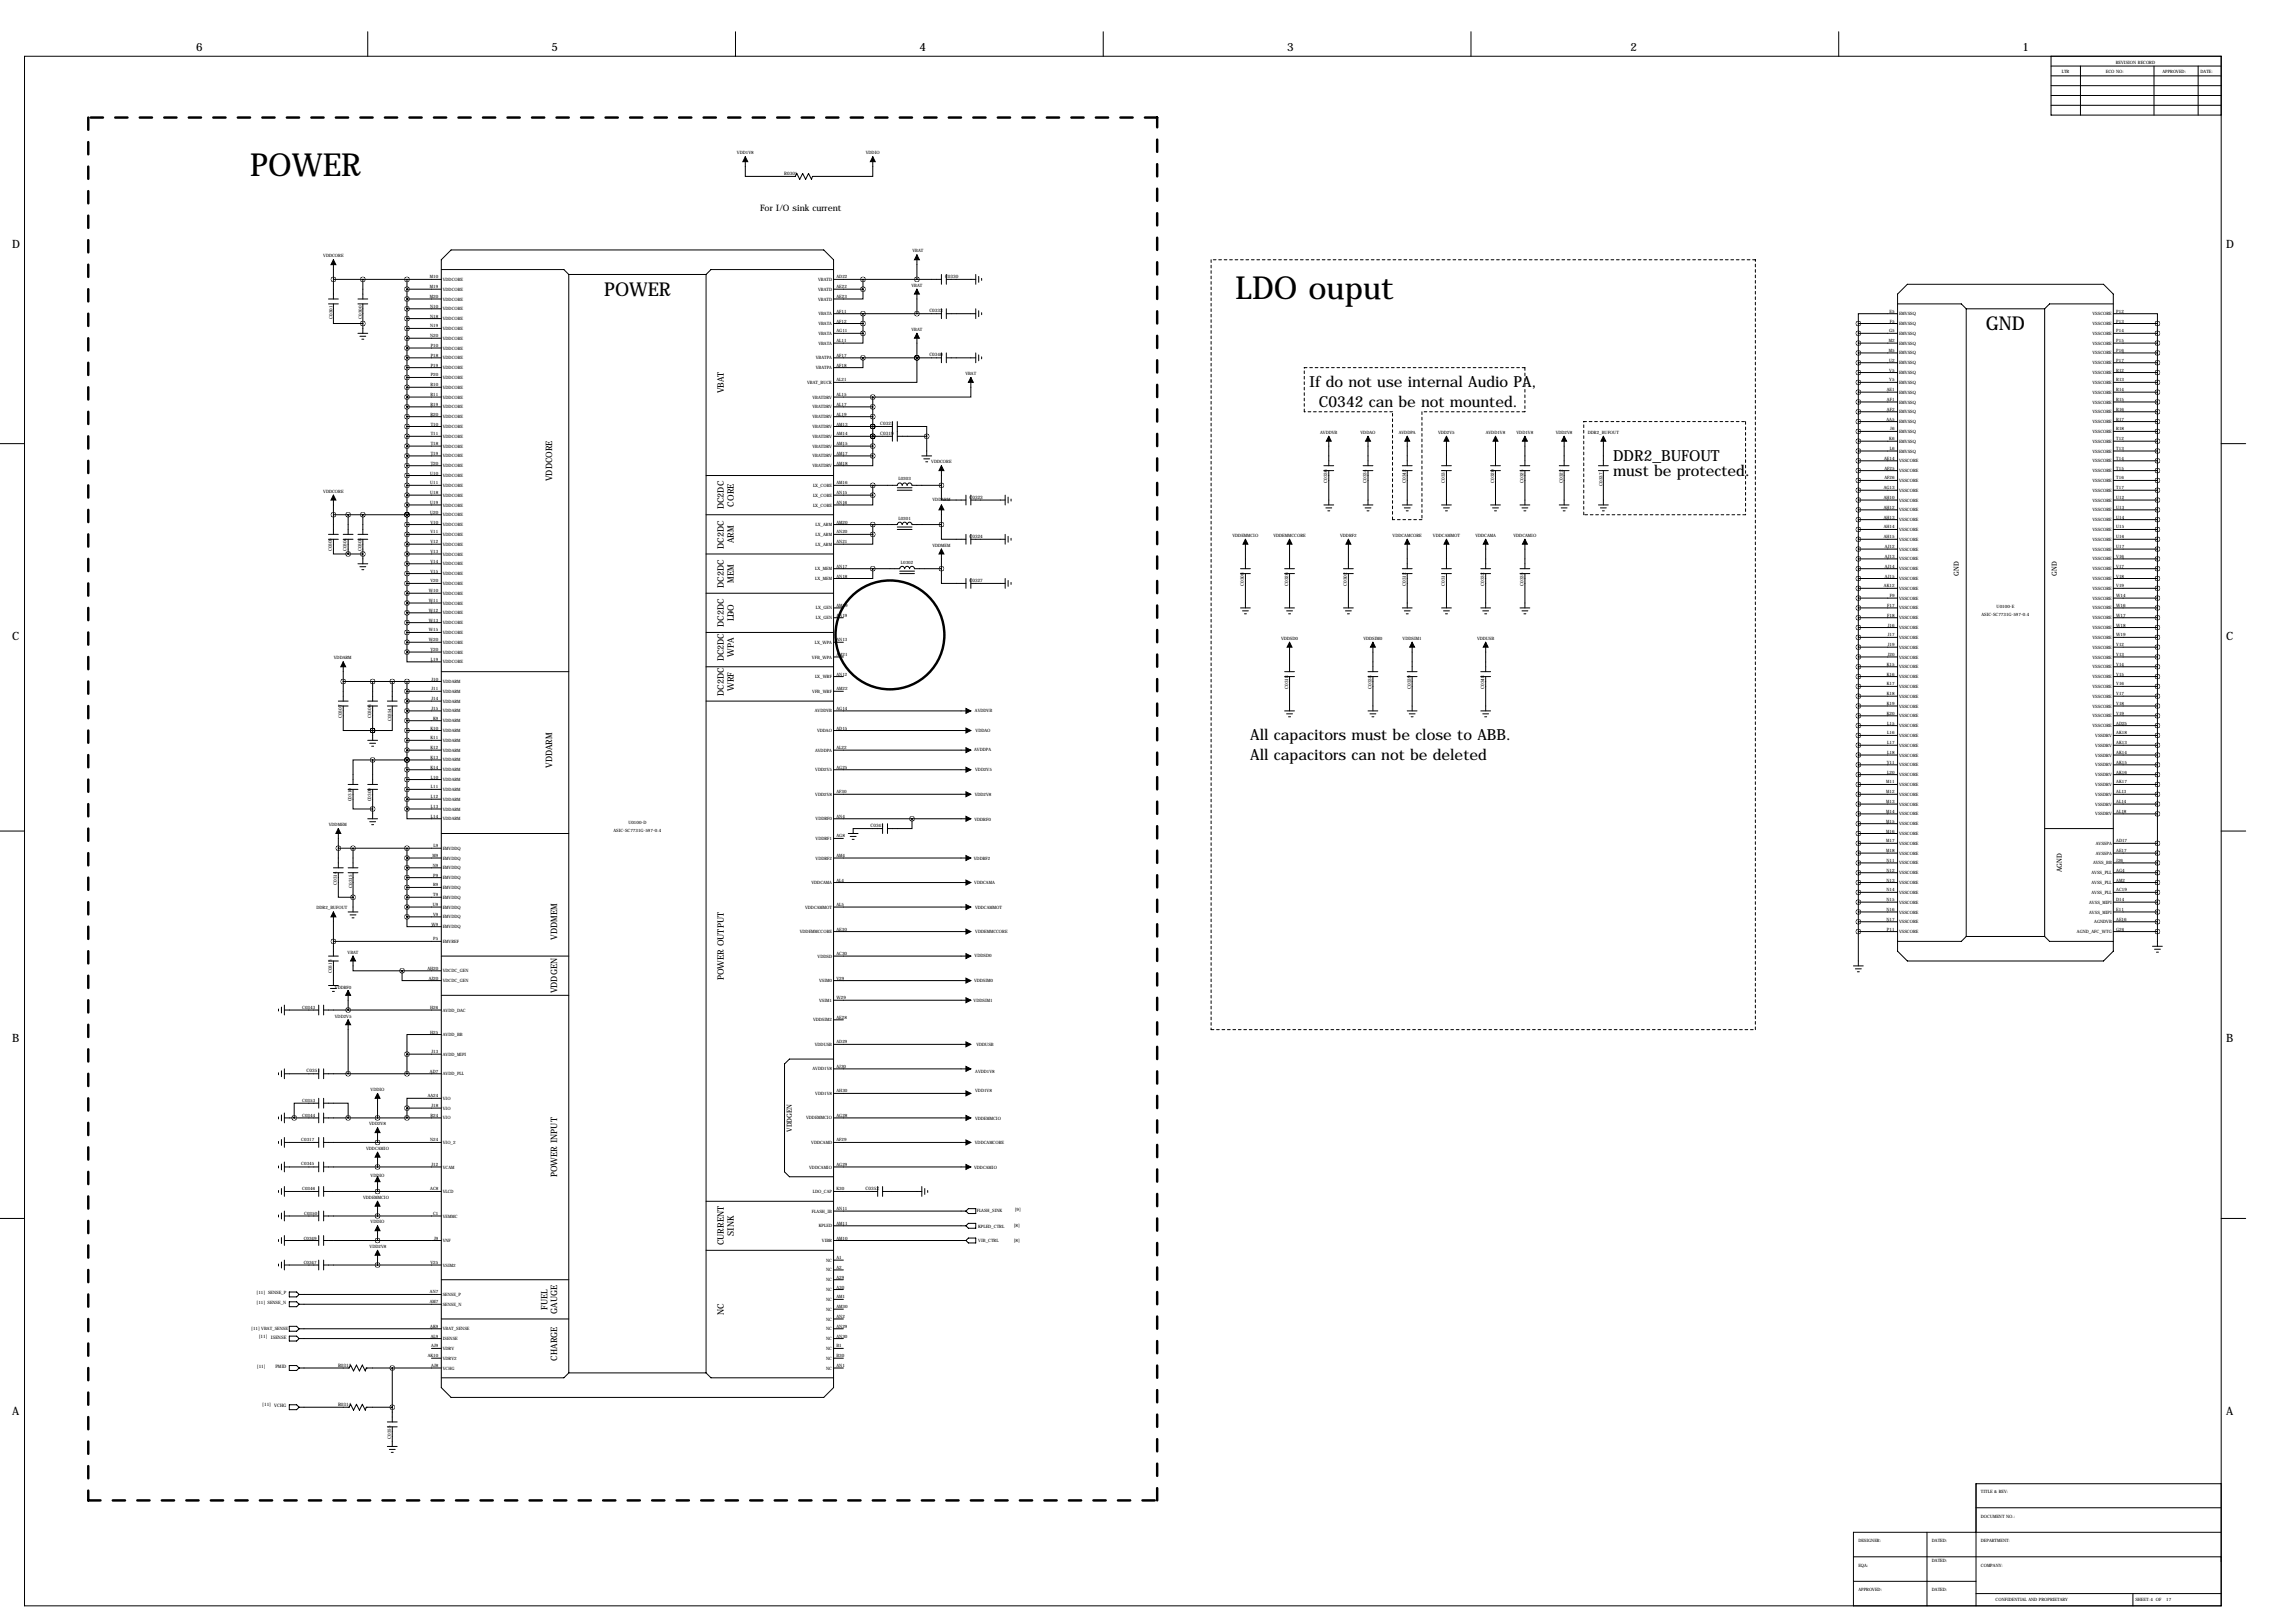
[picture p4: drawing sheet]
<svg xmlns="http://www.w3.org/2000/svg" width="1189mm" height="841mm" viewBox="0 0 1189 841" stroke-linecap="round" stroke-linejoin="round" font-family="sans-serif">
<defs><g id="words">
<g font-size="16.5">
<text x="130" y="91">POWER</text>
<text x="640" y="155">LDO ouput</text>
</g>
<g font-size="9.9">
<text x="313" y="153">POWER</text>
<text x="1029" y="171">GND</text>
</g>
<g font-size="7.9">
<text x="678" y="201">If do not use internal Audio PA,</text>
<text x="683" y="211">C0342 can be not mounted.</text>
<text x="836" y="239">DDR2_BUFOUT</text>
<text x="836" y="246">must be protected.</text>
<text x="648" y="383">All capacitors must be close to ABB.</text>
<text x="648" y="394">All capacitors can not be deleted</text>
</g>
<g font-size="5.9">
<text x="102" y="27">6</text>
<text x="286" y="27">5</text>
<text x="476" y="27">4</text>
<text x="667" y="27">3</text>
<text x="845" y="27">2</text>
<text x="1048" y="27">1</text>
<text x="6" y="128">D</text>
<text x="1153" y="128">D</text>
<text x="6" y="331">C</text>
<text x="1153" y="331">C</text>
<text x="6" y="540">B</text>
<text x="1153" y="540">B</text>
<text x="6" y="733">A</text>
<text x="1153" y="733">A</text>
</g>
<g font-size="4.6">
<text x="394" y="109">For I/O sink current</text>
<text x="375" y="204" transform="rotate(-90 375 204)">VBAT</text>
<text x="286" y="249" transform="rotate(-90 286 249)">VDDCORE</text>
<text x="375" y="264" transform="rotate(-90 375 264)">DC2DC</text>
<text x="380" y="262" transform="rotate(-90 380 262)">CORE</text>
<text x="380" y="281" transform="rotate(-90 380 281)">ARM</text>
<text x="375" y="284" transform="rotate(-90 375 284)">DC2DC</text>
<text x="375" y="304" transform="rotate(-90 375 304)">DC2DC</text>
<text x="380" y="302" transform="rotate(-90 380 302)">MEM</text>
<text x="380" y="322" transform="rotate(-90 380 322)">LDO</text>
<text x="375" y="325" transform="rotate(-90 375 325)">DC2DC</text>
<text x="380" y="340" transform="rotate(-90 380 340)">WPA</text>
<text x="375" y="343" transform="rotate(-90 375 343)">DC2DC</text>
<text x="380" y="358" transform="rotate(-90 380 358)">WRF</text>
<text x="375" y="360" transform="rotate(-90 375 360)">DC2DC</text>
<text x="286" y="398" transform="rotate(-90 286 398)">VDDARM</text>
<text x="289" y="487" transform="rotate(-90 289 487)">VDDMEM</text>
<text x="375" y="508" transform="rotate(-90 375 508)">POWER OUTPUT</text>
<text x="289" y="514" transform="rotate(-90 289 514)">VDDGEN</text>
<text x="289" y="610" transform="rotate(-90 289 610)">POWER INPUT</text>
<text x="380" y="640" transform="rotate(-90 380 640)">SINK</text>
<text x="375" y="645" transform="rotate(-90 375 645)">CURRENT</text>
<text x="284" y="678" transform="rotate(-90 284 678)">FUEL</text>
<text x="289" y="681" transform="rotate(-90 289 681)">GAUGE</text>
<text x="375" y="681" transform="rotate(-90 375 681)">NC</text>
<text x="289" y="705" transform="rotate(-90 289 705)">CHARGE</text>
</g>
<g font-size="3.6">
<text x="1015" y="298" transform="rotate(-90 1015 298)">GND</text>
<text x="1066" y="298" transform="rotate(-90 1066 298)">GND</text>
<text x="1068" y="452" transform="rotate(-90 1068 452)">AGND</text>
<text x="410" y="586" transform="rotate(-90 410 586)">VDDGEN</text>
</g>
<g font-size="2.4">
<text x="406" y="91">R0301</text>
<text x="490" y="144">C0330</text>
<text x="481" y="162">C0333</text>
<text x="481" y="185">C0340</text>
<text x="456" y="220">C0321</text>
<text x="456" y="225">C0319</text>
<text x="688" y="250" transform="rotate(-90 688 250)">C0336</text>
<text x="708" y="250" transform="rotate(-90 708 250)">C0334</text>
<text x="728" y="250" transform="rotate(-90 728 250)">C0342</text>
<text x="749" y="250" transform="rotate(-90 749 250)">C0331</text>
<text x="774" y="250" transform="rotate(-90 774 250)">C0320</text>
<text x="789" y="250" transform="rotate(-90 789 250)">C0325</text>
<text x="809" y="250" transform="rotate(-90 809 250)">C0322</text>
<text x="502" y="258">C0323</text>
<text x="502" y="279">C0324</text>
<text x="172" y="286" transform="rotate(-90 172 286)">C0305</text>
<text x="180" y="286" transform="rotate(-90 180 286)">C0304</text>
<text x="187" y="286" transform="rotate(-90 187 286)">C0303</text>
<text x="502" y="301">C0327</text>
<text x="644" y="303" transform="rotate(-90 644 303)">C0308</text>
<text x="667" y="303" transform="rotate(-90 667 303)">C0326</text>
<text x="698" y="303" transform="rotate(-90 698 303)">C0302</text>
<text x="728" y="303" transform="rotate(-90 728 303)">C0312</text>
<text x="749" y="303" transform="rotate(-90 749 303)">C0311</text>
<text x="769" y="303" transform="rotate(-90 769 303)">C0332</text>
<text x="789" y="303" transform="rotate(-90 789 303)">C0335</text>
<text x="667" y="357" transform="rotate(-90 667 357)">C0318</text>
<text x="710" y="357" transform="rotate(-90 710 357)">C0338</text>
<text x="731" y="357" transform="rotate(-90 731 357)">C0339</text>
<text x="769" y="357" transform="rotate(-90 769 357)">C0348</text>
<text x="177" y="372" transform="rotate(-90 177 372)">C0307</text>
<text x="192" y="372" transform="rotate(-90 192 372)">C0306</text>
<text x="182" y="415" transform="rotate(-90 182 415)">C0310</text>
<text x="192" y="415" transform="rotate(-90 192 415)">C0309</text>
<text x="451" y="428">C0341</text>
<text x="174" y="458" transform="rotate(-90 174 458)">C0314</text>
<text x="172" y="504" transform="rotate(-90 172 504)">C0313</text>
<text x="159" y="555">C0351</text>
<text x="448" y="616">C0352</text>
<text x="134" y="693">[11] ISENSE</text>
<text x="133" y="708">[11]</text>
<text x="143" y="709">PMID</text>
<text x="175" y="708">R0315</text>
<text x="136" y="728">[11]</text>
<text x="142" y="729">VCHG</text>
<text x="175" y="728">R0314</text>
</g>
<g font-size="2.3">
<text x="1096" y="33">REVISION RECORD</text>
<text x="1068" y="38">LTR</text>
<text x="1091" y="38">ECO NO:</text>
<text x="1120" y="38">APPROVED:</text>
<text x="1140" y="38">DATE:</text>
<text x="382" y="80">VDD1V8</text>
<text x="448" y="80">VDDIO</text>
<text x="473" y="130">VBAT</text>
<text x="167" y="133">VDDCORE</text>
<text x="223" y="144">M10</text>
<text x="223" y="149">M19</text>
<text x="229" y="146">VDDCORE</text>
<text x="424" y="146">VBATD</text>
<text x="433" y="144">AD22</text>
<text x="433" y="149">AE22</text>
<text x="472" y="149">VBAT</text>
<text x="223" y="154">M20</text>
<text x="229" y="151">VDDCORE</text>
<text x="229" y="156">VDDCORE</text>
<text x="424" y="151">VBATD</text>
<text x="424" y="156">VBATD</text>
<text x="433" y="154">AE23</text>
<text x="223" y="159">N10</text>
<text x="229" y="161">VDDCORE</text>
<text x="433" y="162">AF11</text>
<text x="979" y="162">E5</text>
<text x="1096" y="162">P12</text>
<text x="172" y="165" transform="rotate(-90 172 165)">C0301</text>
<text x="187" y="165" transform="rotate(-90 187 165)">C0300</text>
<text x="223" y="165">N18</text>
<text x="229" y="166">VDDCORE</text>
<text x="424" y="163">VBATA</text>
<text x="433" y="167">AF12</text>
<text x="979" y="167">F5</text>
<text x="984" y="163">EMVSSQ</text>
<text x="1084" y="163">VSSCORE</text>
<text x="1096" y="167">P13</text>
<text x="223" y="170">N19</text>
<text x="229" y="171">VDDCORE</text>
<text x="424" y="168">VBATA</text>
<text x="424" y="173">VBATA</text>
<text x="433" y="172">AG11</text>
<text x="472" y="171">VBAT</text>
<text x="979" y="172">G5</text>
<text x="984" y="168">EMVSSQ</text>
<text x="984" y="173">EMVSSQ</text>
<text x="1084" y="168">VSSCORE</text>
<text x="1084" y="173">VSSCORE</text>
<text x="1096" y="172">P14</text>
<text x="223" y="175">N20</text>
<text x="223" y="180">P10</text>
<text x="229" y="176">VDDCORE</text>
<text x="424" y="179">VBATA</text>
<text x="433" y="177">AL11</text>
<text x="978" y="177">M2</text>
<text x="984" y="179">EMVSSQ</text>
<text x="1084" y="179">VSSCORE</text>
<text x="1096" y="177">P15</text>
<text x="223" y="185">P18</text>
<text x="229" y="181">VDDCORE</text>
<text x="433" y="185">AF17</text>
<text x="978" y="182">M5</text>
<text x="984" y="184">EMVSSQ</text>
<text x="1084" y="184">VSSCORE</text>
<text x="1096" y="182">P16</text>
<text x="223" y="190">P19</text>
<text x="229" y="186">VDDCORE</text>
<text x="229" y="191">VDDCORE</text>
<text x="423" y="186">VBATPA</text>
<text x="423" y="191">VBATPA</text>
<text x="433" y="190">AF18</text>
<text x="979" y="187">U2</text>
<text x="984" y="189">EMVSSQ</text>
<text x="1084" y="189">VSSCORE</text>
<text x="1096" y="187">P17</text>
<text x="223" y="195">P20</text>
<text x="229" y="196">VDDCORE</text>
<text x="433" y="198">AL21</text>
<text x="500" y="194">VBAT</text>
<text x="979" y="192">V5</text>
<text x="979" y="198">Y5</text>
<text x="984" y="194">EMVSSQ</text>
<text x="1084" y="194">VSSCORE</text>
<text x="1096" y="192">R12</text>
<text x="1096" y="198">R13</text>
<text x="223" y="200">R10</text>
<text x="229" y="201">VDDCORE</text>
<text x="418" y="199">VBAT_BUCK</text>
<text x="977" y="203">AE1</text>
<text x="984" y="199">EMVSSQ</text>
<text x="984" y="204">EMVSSQ</text>
<text x="1084" y="199">VSSCORE</text>
<text x="1084" y="204">VSSCORE</text>
<text x="1096" y="203">R14</text>
<text x="223" y="205">R11</text>
<text x="229" y="206">VDDCORE</text>
<text x="421" y="206">VBATDRV</text>
<text x="433" y="205">AL15</text>
<text x="978" y="208">AF1</text>
<text x="984" y="209">EMVSSQ</text>
<text x="1084" y="209">VSSCORE</text>
<text x="1096" y="208">R15</text>
<text x="223" y="210">R19</text>
<text x="223" y="215">R20</text>
<text x="229" y="212">VDDCORE</text>
<text x="421" y="212">VBATDRV</text>
<text x="433" y="210">AL17</text>
<text x="433" y="215">AL19</text>
<text x="978" y="213">AF2</text>
<text x="984" y="214">EMVSSQ</text>
<text x="1084" y="214">VSSCORE</text>
<text x="1096" y="213">R16</text>
<text x="223" y="220">T10</text>
<text x="229" y="217">VDDCORE</text>
<text x="229" y="222">VDDCORE</text>
<text x="421" y="217">VBATDRV</text>
<text x="421" y="222">VBATDRV</text>
<text x="433" y="220">AM13</text>
<text x="977" y="218">AA5</text>
<text x="984" y="219">EMVSSQ</text>
<text x="1084" y="219">VSSCORE</text>
<text x="1096" y="218">R17</text>
<text x="223" y="225">T11</text>
<text x="229" y="227">VDDCORE</text>
<text x="421" y="227">VBATDRV</text>
<text x="433" y="225">AM14</text>
<text x="684" y="225">AVDDVB</text>
<text x="705" y="225">VDDAO</text>
<text x="725" y="225">AVDDPA</text>
<text x="745" y="225">VDD2V5</text>
<text x="770" y="225">AVDD1V8</text>
<text x="786" y="225">VDD1V8</text>
<text x="806" y="225">VDD2V8</text>
<text x="823" y="225">DDR2_BUFOUT</text>
<text x="979" y="223">J6</text>
<text x="984" y="224">EMVSSQ</text>
<text x="1084" y="224">VSSCORE</text>
<text x="1096" y="223">R18</text>
<text x="223" y="231">T18</text>
<text x="229" y="232">VDDCORE</text>
<text x="421" y="232">VBATDRV</text>
<text x="433" y="231">AM15</text>
<text x="979" y="228">K6</text>
<text x="979" y="233">L6</text>
<text x="984" y="229">EMVSSQ</text>
<text x="1084" y="229">VSSCORE</text>
<text x="1096" y="228">T12</text>
<text x="1096" y="233">T13</text>
<text x="223" y="236">T19</text>
<text x="229" y="237">VDDCORE</text>
<text x="421" y="237">VBATDRV</text>
<text x="433" y="236">AM17</text>
<text x="482" y="240">VDDCORE</text>
<text x="976" y="238">AE14</text>
<text x="984" y="239">VSSCORE</text>
<text x="984" y="234">EMVSSQ</text>
<text x="1084" y="234">VSSCORE</text>
<text x="1084" y="239">VSSCORE</text>
<text x="1096" y="238">T14</text>
<text x="223" y="246">U10</text>
<text x="223" y="241">T20</text>
<text x="229" y="242">VDDCORE</text>
<text x="421" y="242">VBATDRV</text>
<text x="433" y="241">AM18</text>
<text x="976" y="243">AF25</text>
<text x="984" y="245">VSSCORE</text>
<text x="1084" y="245">VSSCORE</text>
<text x="1096" y="243">T15</text>
<text x="223" y="251">U11</text>
<text x="229" y="247">VDDCORE</text>
<text x="433" y="251">AM16</text>
<text x="465" y="249">L0303</text>
<text x="830" y="252" transform="rotate(-90 830 252)">C0337</text>
<text x="976" y="248">AF26</text>
<text x="984" y="250">VSSCORE</text>
<text x="1084" y="250">VSSCORE</text>
<text x="1096" y="248">T16</text>
<text x="167" y="255">VDDCORE</text>
<text x="223" y="256">U18</text>
<text x="229" y="252">VDDCORE</text>
<text x="229" y="257">VDDCORE</text>
<text x="421" y="252">LX_CORE</text>
<text x="421" y="257">LX_CORE</text>
<text x="433" y="256">AN15</text>
<text x="976" y="253">AG13</text>
<text x="984" y="255">VSSCORE</text>
<text x="1084" y="255">VSSCORE</text>
<text x="1096" y="253">T17</text>
<text x="223" y="261">U19</text>
<text x="229" y="262">VDDCORE</text>
<text x="421" y="262">LX_CORE</text>
<text x="433" y="261">AN16</text>
<text x="483" y="259">VDDARM</text>
<text x="976" y="259">AH10</text>
<text x="976" y="264">AH12</text>
<text x="984" y="260">VSSCORE</text>
<text x="1084" y="260">VSSCORE</text>
<text x="1096" y="259">U12</text>
<text x="1096" y="264">U13</text>
<text x="223" y="266">U20</text>
<text x="229" y="267">VDDCORE</text>
<text x="465" y="269">L0301</text>
<text x="976" y="269">AH13</text>
<text x="984" y="270">VSSCORE</text>
<text x="984" y="265">VSSCORE</text>
<text x="1084" y="265">VSSCORE</text>
<text x="1084" y="270">VSSCORE</text>
<text x="1096" y="269">U14</text>
<text x="223" y="271">V10</text>
<text x="229" y="273">VDDCORE</text>
<text x="422" y="273">LX_ARM</text>
<text x="433" y="271">AM20</text>
<text x="976" y="274">AH14</text>
<text x="984" y="275">VSSCORE</text>
<text x="1084" y="275">VSSCORE</text>
<text x="1096" y="274">U15</text>
<text x="223" y="276">V11</text>
<text x="223" y="281">V12</text>
<text x="229" y="278">VDDCORE</text>
<text x="422" y="278">LX_ARM</text>
<text x="433" y="276">AN20</text>
<text x="433" y="281">AN21</text>
<text x="638" y="278">VDDEMMCIO</text>
<text x="660" y="278">VDDEMMCCORE</text>
<text x="694" y="278">VDDRF2</text>
<text x="721" y="278">VDDCAMCORE</text>
<text x="742" y="278">VDDCAMMOT</text>
<text x="764" y="278">VDDCAMA</text>
<text x="784" y="278">VDDCAMIO</text>
<text x="976" y="279">AH15</text>
<text x="984" y="280">VSSCORE</text>
<text x="1084" y="280">VSSCORE</text>
<text x="1096" y="279">U16</text>
<text x="223" y="286">V13</text>
<text x="229" y="283">VDDCORE</text>
<text x="229" y="288">VDDCORE</text>
<text x="422" y="283">LX_ARM</text>
<text x="483" y="283">VDDMEM</text>
<text x="976" y="284">AJ12</text>
<text x="984" y="285">VSSCORE</text>
<text x="1084" y="285">VSSCORE</text>
<text x="1096" y="284">U17</text>
<text x="223" y="292">V14</text>
<text x="229" y="293">VDDCORE</text>
<text x="467" y="292">L0302</text>
<text x="976" y="289">AJ13</text>
<text x="984" y="290">VSSCORE</text>
<text x="1084" y="290">VSSCORE</text>
<text x="1096" y="289">V16</text>
<text x="223" y="297">V15</text>
<text x="229" y="298">VDDCORE</text>
<text x="422" y="295">LX_MEM</text>
<text x="433" y="294">AN17</text>
<text x="433" y="299">AN18</text>
<text x="976" y="294">AJ14</text>
<text x="976" y="299">AJ15</text>
<text x="984" y="295">VSSCORE</text>
<text x="1084" y="295">VSSCORE</text>
<text x="1096" y="294">V17</text>
<text x="1096" y="299">V18</text>
<text x="223" y="302">V20</text>
<text x="229" y="303">VDDCORE</text>
<text x="422" y="300">LX_MEM</text>
<text x="976" y="304">AK12</text>
<text x="984" y="300">VSSCORE</text>
<text x="984" y="306">VSSCORE</text>
<text x="1084" y="300">VSSCORE</text>
<text x="1084" y="306">VSSCORE</text>
<text x="1096" y="304">V19</text>
<text x="222" y="307">W10</text>
<text x="222" y="312">W11</text>
<text x="229" y="308">VDDCORE</text>
<text x="979" y="309">F9</text>
<text x="984" y="311">VSSCORE</text>
<text x="1084" y="311">VSSCORE</text>
<text x="1096" y="309">W14</text>
<text x="222" y="317">W12</text>
<text x="229" y="313">VDDCORE</text>
<text x="423" y="316">LX_GEN</text>
<text x="433" y="314">AM19</text>
<text x="978" y="314">F17</text>
<text x="984" y="316">VSSCORE</text>
<text x="1034" y="315">U0100-E</text>
<text x="1084" y="316">VSSCORE</text>
<text x="1096" y="314">W16</text>
<text x="222" y="322">W13</text>
<text x="229" y="318">VDDCORE</text>
<text x="229" y="323">VDDCORE</text>
<text x="423" y="321">LX_GEN</text>
<text x="433" y="319">AN19</text>
<text x="978" y="319">F18</text>
<text x="984" y="321">VSSCORE</text>
<text x="1026" y="319">ASIC-SC7731G-597-0.4</text>
<text x="1084" y="321">VSSCORE</text>
<text x="1096" y="319">W17</text>
<text x="222" y="327">W15</text>
<text x="229" y="328">VDDCORE</text>
<text x="978" y="325">J16</text>
<text x="978" y="330">J17</text>
<text x="984" y="326">VSSCORE</text>
<text x="1084" y="326">VSSCORE</text>
<text x="1096" y="325">W18</text>
<text x="1096" y="330">W19</text>
<text x="222" y="332">W20</text>
<text x="229" y="333">VDDCORE</text>
<text x="422" y="333">LX_WPA</text>
<text x="433" y="332">AN13</text>
<text x="664" y="331">VDDSD0</text>
<text x="706" y="331">VDDSIM0</text>
<text x="727" y="331">VDDSIM1</text>
<text x="765" y="331">VDDUSB</text>
<text x="978" y="335">J19</text>
<text x="984" y="331">VSSCORE</text>
<text x="1084" y="331">VSSCORE</text>
<text x="1096" y="335">Y12</text>
<text x="173" y="342">VDDARM</text>
<text x="223" y="337">Y20</text>
<text x="229" y="339">VDDCORE</text>
<text x="421" y="341">VFB_WPA</text>
<text x="433" y="340">AM21</text>
<text x="978" y="340">J20</text>
<text x="984" y="336">VSSCORE</text>
<text x="984" y="341">VSSCORE</text>
<text x="1084" y="336">VSSCORE</text>
<text x="1084" y="341">VSSCORE</text>
<text x="1096" y="340">Y13</text>
<text x="223" y="342">L19</text>
<text x="229" y="344">VDDCORE</text>
<text x="977" y="345">K15</text>
<text x="984" y="346">VSSCORE</text>
<text x="1084" y="346">VSSCORE</text>
<text x="1096" y="345">Y14</text>
<text x="224" y="352">J10</text>
<text x="229" y="354">VDDARM</text>
<text x="422" y="351">LX_WRF</text>
<text x="433" y="350">AN12</text>
<text x="977" y="350">K16</text>
<text x="984" y="351">VSSCORE</text>
<text x="1084" y="351">VSSCORE</text>
<text x="1096" y="350">Y15</text>
<text x="224" y="358">J11</text>
<text x="229" y="359">VDDARM</text>
<text x="421" y="359">VFB_WRF</text>
<text x="433" y="358">AM22</text>
<text x="977" y="355">K17</text>
<text x="984" y="356">VSSCORE</text>
<text x="1084" y="356">VSSCORE</text>
<text x="1096" y="355">Y16</text>
<text x="224" y="363">J14</text>
<text x="229" y="364">VDDARM</text>
<text x="977" y="360">K18</text>
<text x="977" y="365">K19</text>
<text x="984" y="361">VSSCORE</text>
<text x="1084" y="361">VSSCORE</text>
<text x="1096" y="360">Y17</text>
<text x="1096" y="365">Y18</text>
<text x="224" y="368">J15</text>
<text x="229" y="369">VDDARM</text>
<text x="422" y="369">AVDDVB</text>
<text x="433" y="368">AG14</text>
<text x="505" y="369">AVDDVB</text>
<text x="977" y="370">K20</text>
<text x="984" y="366">VSSCORE</text>
<text x="984" y="372">VSSCORE</text>
<text x="1084" y="372">VSSCORE</text>
<text x="1084" y="366">VSSCORE</text>
<text x="1096" y="370">Y19</text>
<text x="203" y="373" transform="rotate(-90 203 373)">C0354</text>
<text x="223" y="378">K10</text>
<text x="224" y="373">K9</text>
<text x="229" y="374">VDDARM</text>
<text x="433" y="378">AD15</text>
<text x="978" y="375">L15</text>
<text x="984" y="377">VSSCORE</text>
<text x="1084" y="377">VSSCORE</text>
<text x="1096" y="375">AD25</text>
<text x="223" y="383">K11</text>
<text x="229" y="379">VDDARM</text>
<text x="423" y="379">VDDAO</text>
<text x="505" y="379">VDDAO</text>
<text x="978" y="380">L16</text>
<text x="984" y="382">VSSCORE</text>
<text x="1085" y="382">VSSDRV</text>
<text x="1096" y="380">AK18</text>
<text x="223" y="388">K12</text>
<text x="229" y="384">VDDARM</text>
<text x="229" y="389">VDDARM</text>
<text x="422" y="389">AVDDPA</text>
<text x="433" y="388">AL22</text>
<text x="505" y="389">AVDDPA</text>
<text x="978" y="386">L17</text>
<text x="984" y="387">VSSCORE</text>
<text x="1085" y="387">VSSDRV</text>
<text x="1096" y="386">AK13</text>
<text x="223" y="393">K13</text>
<text x="229" y="394">VDDARM</text>
<text x="977" y="396">Y11</text>
<text x="978" y="391">L18</text>
<text x="984" y="392">VSSCORE</text>
<text x="1085" y="392">VSSDRV</text>
<text x="1096" y="391">AK14</text>
<text x="1096" y="396">AK15</text>
<text x="223" y="398">K14</text>
<text x="229" y="400">VDDARM</text>
<text x="422" y="400">VDD2V5</text>
<text x="433" y="398">AG25</text>
<text x="505" y="399">VDD2V5</text>
<text x="978" y="401">L20</text>
<text x="984" y="397">VSSCORE</text>
<text x="1085" y="397">VSSDRV</text>
<text x="1096" y="401">AK16</text>
<text x="223" y="403">L10</text>
<text x="229" y="405">VDDARM</text>
<text x="977" y="406">M11</text>
<text x="984" y="402">VSSCORE</text>
<text x="984" y="407">VSSCORE</text>
<text x="1085" y="402">VSSDRV</text>
<text x="1085" y="407">VSSDRV</text>
<text x="1096" y="406">AK17</text>
<text x="223" y="408">L11</text>
<text x="223" y="413">L12</text>
<text x="229" y="410">VDDARM</text>
<text x="422" y="412">VDD2V8</text>
<text x="433" y="411">AF30</text>
<text x="505" y="412">VDD2V8</text>
<text x="977" y="411">M12</text>
<text x="984" y="412">VSSCORE</text>
<text x="1085" y="412">VSSDRV</text>
<text x="1096" y="411">AL13</text>
<text x="223" y="419">L13</text>
<text x="229" y="415">VDDARM</text>
<text x="229" y="420">VDDARM</text>
<text x="977" y="416">M13</text>
<text x="984" y="417">VSSCORE</text>
<text x="1085" y="417">VSSDRV</text>
<text x="1096" y="416">AL14</text>
<text x="223" y="424">L14</text>
<text x="229" y="425">VDDARM</text>
<text x="422" y="425">VDDRF0</text>
<text x="433" y="424">AN4</text>
<text x="505" y="425">VDDRF0</text>
<text x="977" y="421">M14</text>
<text x="984" y="422">VSSCORE</text>
<text x="1085" y="422">VSSDRV</text>
<text x="1096" y="421">AL18</text>
<text x="170" y="428">VDDMEM</text>
<text x="318" y="431">ASIC-SC7731G-597-0.4</text>
<text x="326" y="427">U0100-D</text>
<text x="977" y="426">M15</text>
<text x="977" y="431">M16</text>
<text x="984" y="427">VSSCORE</text>
<text x="422" y="435">VDDRF1</text>
<text x="433" y="434">AG8</text>
<text x="977" y="436">M17</text>
<text x="984" y="433">VSSCORE</text>
<text x="984" y="438">VSSCORE</text>
<text x="1086" y="438">AVSSPA</text>
<text x="1096" y="436">AD17</text>
<text x="224" y="444">M9</text>
<text x="225" y="439">L9</text>
<text x="229" y="440">EMVDDQ</text>
<text x="433" y="444">AM4</text>
<text x="977" y="441">M18</text>
<text x="984" y="443">VSSCORE</text>
<text x="1086" y="443">AVSSPA</text>
<text x="1096" y="441">AE17</text>
<text x="224" y="449">N9</text>
<text x="229" y="445">EMVDDQ</text>
<text x="422" y="445">VDDRF2</text>
<text x="504" y="445">VDDRF2</text>
<text x="977" y="446">N11</text>
<text x="984" y="448">VSSCORE</text>
<text x="1084" y="448">AVSS_BB</text>
<text x="1096" y="446">J26</text>
<text x="224" y="454">P9</text>
<text x="229" y="450">EMVDDQ</text>
<text x="229" y="455">EMVDDQ</text>
<text x="977" y="452">N12</text>
<text x="984" y="453">VSSCORE</text>
<text x="1083" y="453">AVSS_PLL</text>
<text x="1096" y="452">AG4</text>
<text x="182" y="460" transform="rotate(-90 182 460)">C0315</text>
<text x="224" y="459">R9</text>
<text x="229" y="460">EMVDDQ</text>
<text x="420" y="458">VDDCAMA</text>
<text x="433" y="457">AL4</text>
<text x="505" y="458">VDDCAMA</text>
<text x="977" y="457">N13</text>
<text x="977" y="462">N14</text>
<text x="984" y="458">VSSCORE</text>
<text x="1083" y="458">AVSS_PLL</text>
<text x="1096" y="457">AM2</text>
<text x="1096" y="462">AC19</text>
<text x="224" y="464">T9</text>
<text x="229" y="466">EMVDDQ</text>
<text x="977" y="467">N15</text>
<text x="984" y="463">VSSCORE</text>
<text x="1083" y="463">AVSS_PLL</text>
<text x="1096" y="467">D14</text>
<text x="164" y="471">DDR2_BUFOUT</text>
<text x="224" y="469">U9</text>
<text x="229" y="471">EMVDDQ</text>
<text x="417" y="471">VDDCAMMOT</text>
<text x="433" y="469">AL5</text>
<text x="505" y="471">VDDCAMMOT</text>
<text x="977" y="472">N16</text>
<text x="984" y="468">VSSCORE</text>
<text x="984" y="473">VSSCORE</text>
<text x="1082" y="473">AVSS_MIPI</text>
<text x="1082" y="468">AVSS_MIPI</text>
<text x="1096" y="472">E11</text>
<text x="224" y="479">W9</text>
<text x="224" y="474">V9</text>
<text x="229" y="476">EMVDDQ</text>
<text x="977" y="477">N17</text>
<text x="984" y="478">VSSCORE</text>
<text x="1085" y="478">AGNDVB</text>
<text x="1096" y="477">AE16</text>
<text x="229" y="481">EMVDDQ</text>
<text x="414" y="483">VDDEMMCCORE</text>
<text x="433" y="482">AE30</text>
<text x="505" y="483">VDDEMMCCORE</text>
<text x="978" y="482">P11</text>
<text x="984" y="483">VSSCORE</text>
<text x="1076" y="483">AGND_AFC_WTG</text>
<text x="1096" y="482">G26</text>
<text x="224" y="487">P5</text>
<text x="229" y="488">EMVREF</text>
<text x="180" y="494">VBAT</text>
<text x="424" y="496">VDDSD</text>
<text x="433" y="495">AC30</text>
<text x="505" y="496">VDDSD0</text>
<text x="221" y="502">AH20</text>
<text x="229" y="504">VDCDC_GEN</text>
<text x="222" y="507">AJ20</text>
<text x="229" y="509">VDCDC_GEN</text>
<text x="424" y="509">VSIM0</text>
<text x="433" y="507">V29</text>
<text x="505" y="509">VDDSIM0</text>
<text x="174" y="512">VDDRF0</text>
<text x="424" y="519">VSIM1</text>
<text x="433" y="518">W29</text>
<text x="504" y="519">VDDSIM1</text>
<text x="157" y="522">C0343</text>
<text x="173" y="527">VDD2V5</text>
<text x="223" y="523">H26</text>
<text x="229" y="524">AVDD_DAC</text>
<text x="433" y="528">AE28</text>
<text x="421" y="529">VDDSIM2</text>
<text x="223" y="535">H25</text>
<text x="229" y="537">AVDD_BB</text>
<text x="224" y="546">J13</text>
<text x="422" y="542">VDDUSB</text>
<text x="433" y="540">AD29</text>
<text x="506" y="542">VDDUSB</text>
<text x="229" y="547">AVDD_MIPI</text>
<text x="223" y="556">AD7</text>
<text x="229" y="557">AVDD_PLL</text>
<text x="421" y="554">AVDD1V8</text>
<text x="433" y="553">AJ30</text>
<text x="505" y="556">AVDD1V8</text>
<text x="192" y="565">VDDIO</text>
<text x="222" y="568">AA24</text>
<text x="229" y="570">VIO</text>
<text x="422" y="567">VDD1V8</text>
<text x="433" y="566">AH30</text>
<text x="505" y="566">VDD1V8</text>
<text x="157" y="571">C0353</text>
<text x="224" y="573">J18</text>
<text x="229" y="575">VIO</text>
<text x="157" y="578">C0344</text>
<text x="223" y="579">R24</text>
<text x="229" y="580">VIO</text>
<text x="418" y="580">VDDEMMCIO</text>
<text x="433" y="579">AG28</text>
<text x="505" y="580">VDDEMMCIO</text>
<text x="191" y="583">VDD2V8</text>
<text x="156" y="591">C0317</text>
<text x="223" y="591">N24</text>
<text x="229" y="593">VIO_2</text>
<text x="420" y="593">VDDCAMD</text>
<text x="433" y="591">AF29</text>
<text x="505" y="592">VDDCAMCORE</text>
<text x="190" y="596">VDDCAMIO</text>
<text x="156" y="604">C0345</text>
<text x="224" y="604">J12</text>
<text x="229" y="605">VCAM</text>
<text x="419" y="605">VDDCAMIO</text>
<text x="433" y="604">AG29</text>
<text x="505" y="605">VDDCAMIO</text>
<text x="192" y="610">VDDIO</text>
<text x="157" y="616">C0346</text>
<text x="223" y="617">AC8</text>
<text x="229" y="618">VLCD</text>
<text x="421" y="618">LDO_CAP</text>
<text x="433" y="617">K30</text>
<text x="188" y="621">VDDEMMCIO</text>
<text x="158" y="629">C0350</text>
<text x="224" y="629">C1</text>
<text x="421" y="628">FLASH_IB</text>
<text x="433" y="627">AN11</text>
<text x="506" y="628">FLASH_SINK</text>
<text x="526" y="627">[9]</text>
<text x="192" y="633">VDDIO</text>
<text x="229" y="631">VEMMC</text>
<text x="424" y="636">KPLED</text>
<text x="433" y="634">AM11</text>
<text x="507" y="636">KPLED_CTRL</text>
<text x="525" y="636">[8]</text>
<text x="157" y="642">C0349</text>
<text x="191" y="646">VDD2V8</text>
<text x="225" y="642">J9</text>
<text x="229" y="643">VNF</text>
<text x="426" y="643">VIBR</text>
<text x="433" y="642">AM10</text>
<text x="507" y="643">VIB_CTRL</text>
<text x="525" y="643">[8]</text>
<text x="428" y="654">NC</text>
<text x="433" y="652">A1</text>
<text x="157" y="655">C0347</text>
<text x="223" y="655">V25</text>
<text x="229" y="656">VSIM2</text>
<text x="428" y="659">NC</text>
<text x="433" y="657">A2</text>
<text x="428" y="664">NC</text>
<text x="433" y="662">A29</text>
<text x="133" y="670">[11] SENSE_P</text>
<text x="223" y="670">AN7</text>
<text x="229" y="671">SENSE_P</text>
<text x="428" y="669">NC</text>
<text x="433" y="667">A30</text>
<text x="133" y="675">[11] SENSE_N</text>
<text x="223" y="675">AM7</text>
<text x="229" y="676">SENSE_N</text>
<text x="428" y="674">NC</text>
<text x="433" y="673">AM1</text>
<text x="433" y="678">AM30</text>
<text x="428" y="679">NC</text>
<text x="428" y="684">NC</text>
<text x="433" y="683">AN2</text>
<text x="130" y="689">[11] VBAT_SENSE</text>
<text x="223" y="688">AK9</text>
<text x="229" y="689">VBAT_SENSE</text>
<text x="428" y="689">NC</text>
<text x="433" y="688">AN29</text>
<text x="223" y="693">AL9</text>
<text x="229" y="694">ISENSE</text>
<text x="428" y="694">NC</text>
<text x="433" y="693">AN30</text>
<text x="223" y="698">AJ9</text>
<text x="229" y="699">VDRV</text>
<text x="428" y="699">NC</text>
<text x="433" y="698">B1</text>
<text x="222" y="703">AK10</text>
<text x="229" y="704">VDRV2</text>
<text x="428" y="704">NC</text>
<text x="433" y="703">B30</text>
<text x="223" y="708">AJ8</text>
<text x="229" y="709">VCHG</text>
<text x="428" y="709">NC</text>
<text x="433" y="708">AN1</text>
<text x="202" y="745" transform="rotate(-90 202 745)">C0355</text>
<text x="1026" y="773">TITLE &amp; REV:</text>
<text x="1026" y="786">DOCUMENT NO.:</text>
<text x="963" y="799">DESIGNER:</text>
<text x="1001" y="799">DATED:</text>
<text x="1026" y="799">DEPARTMENT:</text>
<text x="1001" y="809">DATED:</text>
<text x="963" y="811">EQA:</text>
<text x="1026" y="811">COMPANY:</text>
<text x="963" y="824">APPROVED:</text>
<text x="1001" y="824">DATED:</text>
<text x="1034" y="829">CONFIDENTIAL AND PROPRIETARY</text>
<text x="1106" y="829">SHEET:4 OF</text>
<text x="1122" y="829">17</text>
</g>
</g></defs>
<g fill="none" stroke="#000" stroke-width=".52">
<path d="M190 16v13M381 16v13M572 16v13M762 16v13M952 16v13M13 29h1138v803h-1138zM1062 29v31h89M1062 34h89M1062 39h89M1078 34v26M1116 34v26M1139 34v26"/>
<path d="M1062 44h89M1062 49h89M1062 55h89M386 81v10h26l1-1 1 3 2-3 1 3 2-3 1 3 1-2h31v-10M173 135v20M229 140h63l3 2M234 129h193l5 6v584l-5 5h-193l-5-5v-584zM432 140h-64l-2 2M475 132v13M170 157h5M170 155h5M173 157v11h15"/>
<path d="M173 145h56M185 157h5M185 155h5M188 145v10M188 157v16M211 155h18M211 150h18M211 160h18M211 145v193M295 142v569M295 142h71M366 142v569"/>
<path d="M432 145h56M432 150h15M447 150v5h-15M447 145v5M475 150v12M488 142v5M488 160v5M490 145h15M490 142v5M490 160v5M505 142v5M505 160v5"/>
<path d="M507 143v3M509 144v1M983 157h33l3 3M983 152l5-5h102l5 5v341l-5 5h-102l-5-5zM1019 160h40M1019 160v325M1059 160v325M1095 157h-33l-3 3M185 173h5M186 174h3M187 176h1M211 165h18"/>
<path d="M211 170h18M211 175h18M432 162h56M432 168h15M432 173h15M447 173v5h-15M447 162v11M475 173v12M490 162h15M507 161v3M509 162v1M963 168h20"/>
<path d="M963 173h20M963 178h20M963 168v332M983 162h-20v6M1095 162h23v6M1095 168h23M1095 173h23M1095 178h23M1118 168v322M211 185h18M211 190h18M211 180h18"/>
<path d="M211 196h18M432 185h56M447 185v5h-15M475 185h.1M475 185v13h-43M488 183v5M490 183v5M490 185h15M503 196v10h-51M505 183v5M507 184v3M509 185v1"/>
<path d="M963 198h20M963 183h20M963 188h20M963 193h20M1095 198h23M1095 183h23M1095 188h23M1095 193h23M211 206h18M211 211h18M211 216h18M211 201h18"/>
<path d="M432 206h20M432 211h20M432 216h20M452 206v30M462 218v11M465 218v11M963 203h20M963 208h20M963 213h20M963 218h20M1095 203h23M1095 208h23"/>
<path d="M1095 213h23M1095 218h23M0 230h13M211 226h18M211 221h18M211 231h18M211 236h18M432 226h30M432 221h30M432 231h20M432 236h20M452 226h.1"/>
<path d="M452 236v5h-20M452 221h.1M465 221h15v5M465 226h15M478 236h5M479 238h3M480 239h1M480 226v10M688 226v15M709 226v15M729 226v15M749 226v15"/>
<path d="M775 226v15M790 226v15M810 226v15M831 226v15M963 223h20M963 229h20M963 234h20M963 239h20M1095 223h23M1095 229h23M1095 234h23M1095 239h23"/>
<path d="M1151 230h12M173 256v21M211 241h18M211 246h18M211 251h18M211 256h18M366 246h66M432 256h20M452 256v6h-20M452 251v5M465 254h7M465 253h7"/>
<path d="M470 251a1.3 1.3 0 0 0-1-1 1.3 1.3 0 0 0-2 1 1.3 1.3 0 0 0-1-1 1.3 1.3 0 0 0-1 1h-33M470 251a1.3 1.3 0 0 1 1-1 1.3 1.3 0 0 1 1 1h16M488 251v8h12M488 241v10M500 256v6M503 259h18M503 256v6M521 256v6M522 257v4M524 259v1M686 244h5M686 241h5"/>
<path d="M688 244v18M706 244h5M706 241h5M709 244v18M726 244h6M726 241h6M729 244v18M747 244h5M747 241h5M749 244v18M772 244h5M772 241h5"/>
<path d="M775 244v18M787 244h5M787 241h5M790 244v18M808 244h5M808 241h5M810 244v18M828 244h5M828 241h5M831 244v18M963 244h20M963 259h20"/>
<path d="M963 249h20M963 254h20M1095 244h23M1095 259h23M1095 249h23M1095 254h23M170 279h5M170 277h5M173 279v8h7M173 267h56M178 279h5M178 277h5"/>
<path d="M180 267v10M180 279v8M185 279h5M185 277h5M188 267v10M188 279v13M211 267h.1M211 277h18M211 262h18M211 272h18M366 267h66M432 277h20"/>
<path d="M432 272h33M452 277v5h-20M452 272v5M465 274h7M465 273h7M465 272a1.3 1.3 0 0 1 1-2 1.3 1.3 0 0 1 1 2M467 272a1.4 1.4 0 0 1 2-2 1.3 1.3 0 0 1 1 2M470 272a1.3 1.3 0 0 1 1-2 1.3 1.3 0 0 1 1 2h16M488 272v7h12M488 262v10M500 277v5M503 279h18"/>
<path d="M503 277v5M521 277v5M522 278v3M524 279v1M645 279v16M668 279v16M686 262h5M687 263h3M688 265h1M698 279v16M706 262h5M707 263h3"/>
<path d="M708 265h1M726 262h6M727 263h4M728 265h1M729 279v16M747 262h5M748 263h3M749 265h1M749 279v16M770 279v16M772 262h5M773 263h3"/>
<path d="M774 265h1M787 262h5M788 263h3M789 265h1M790 279v16M808 262h5M809 263h3M810 265h1M828 262h5M829 263h3M830 265h1M963 279h20"/>
<path d="M963 264h20M963 269h20M963 274h20M1095 279h23M1095 264h23M1095 269h23M1095 274h23M180 287h8M185 292h5M186 294h3M187 295h1M211 297h18"/>
<path d="M211 287h18M211 282h18M211 292h18M366 287h66M432 295h34a1.3 1.3 0 0 1 1-2 1.4 1.4 0 0 1 2 2 1.3 1.3 0 0 1 1-2 1.3 1.3 0 0 1 1 2 1.3 1.3 0 0 1 1-2 1.4 1.4 0 0 1 2 2h14M452 295v5h-20M466 297h8M466 296h8M488 295v7h12M488 284v11M500 300v5M503 300v5"/>
<path d="M521 300v5M643 297h5M643 295h5M645 297v18M665 297h6M665 295h6M668 297v18M696 297h5M696 295h5M698 297v18M726 297h6M726 295h6"/>
<path d="M729 297v18M747 297h5M747 295h5M749 297v18M767 297h5M767 295h5M770 297v18M787 297h5M787 295h5M790 297v18M963 295h20M963 300h20"/>
<path d="M963 284h20M963 289h20M1095 295h23M1095 300h23M1095 284h23M1095 289h23M211 302h18M211 307h18M211 312h18M211 317h18M366 307h66M378 317h.1"/>
<path d="M432 315h5M432 320h5M503 302h18M522 301v3M524 302v1M643 315h5M644 316h3M645 318h1M665 315h6M666 316h4M668 318h1M696 315h5"/>
<path d="M697 316h3M698 318h1M726 315h6M727 316h4M728 318h1M747 315h5M748 316h3M749 318h1M767 315h5M768 316h3M769 318h1M787 315h5"/>
<path d="M788 316h3M789 318h1M963 315h20M963 320h20M963 310h20M963 305h20M1095 315h23M1095 320h23M1095 310h23M1095 305h23M211 338v5h18M211 328h18"/>
<path d="M211 333h18M211 323h18M211 338h18M366 328h66M432 333h5M668 333v15M711 333v15M732 333v15M770 333v15M963 325h20M963 330h20M963 335h20"/>
<path d="M1095 325h23M1095 330h23M1095 335h23M178 343v20M178 353h51M193 353v10M203 353v10M211 358h18M211 353v66M229 348h66M366 345h66M432 350h5"/>
<path d="M432 340h5M432 358h5M665 350h6M665 348h6M668 350v18M709 350h5M709 348h5M711 350v18M729 350h5M729 348h5M732 350v18M767 350h5"/>
<path d="M767 348h5M770 350v18M963 350h20M963 345h20M963 340h20M963 356h20M1095 350h23M1095 345h23M1095 340h23M1095 356h23M175 366h5M175 363h5"/>
<path d="M178 366v12h15M190 366h6M190 363h6M193 378h.1M193 366v17M201 366h5M201 363h5M203 366v12h-10M211 363h18M211 368h18M211 373h18M211 378h18"/>
<path d="M366 363h66M432 368h71M432 378h71M665 368h6M666 370h4M668 371h1M709 368h5M710 370h3M711 371h1M729 368h5M730 370h3M731 371h1"/>
<path d="M767 368h5M768 370h3M769 371h1M963 366h20M963 361h20M963 371h20M963 376h20M1095 366h23M1095 361h23M1095 371h23M1095 376h23M190 383h6"/>
<path d="M192 385h3M193 387h1M193 394h-10v12M193 394v12M193 394h36M211 394h.1M211 383h18M211 389h18M211 399h18M432 389h71M432 399h71M963 381h20"/>
<path d="M963 386h20M963 391h20M963 396h20M1095 381h23M1095 386h23M1095 391h23M1095 396h23M180 409h5M180 406h5M183 409v10h10M190 409h6M190 406h6"/>
<path d="M193 409v15M211 419v5h18M211 409h18M211 404h18M211 414h18M211 419h18M432 411h71M963 406h20M963 411h20M963 401h20M963 416h20M1095 406h23"/>
<path d="M1095 411h23M1095 401h23M1095 416h23M0 430h13M175 429v21M175 439h54M183 439v11M190 424h6M192 426h3M193 427h1M211 439v36M229 432h66"/>
<path d="M432 424h71M432 434h5M439 432h5M440 433h3M441 435h1M457 429h-15v3M457 427v5M460 427v5M472 424v5h-12M963 432h20M963 437h20M963 422h20"/>
<path d="M963 427h20M1059 429h36M1095 437h23M1095 422h23M1151 430h12M173 452h5M173 450h5M175 452v13h8M180 452h5M180 450h5M183 452v20M211 450h18"/>
<path d="M211 444h18M211 455h18M211 460h18M432 444h71M432 457h71M963 452h20M963 457h20M963 447h20M963 442h20M1095 452h23M1095 457h23M1095 447h23"/>
<path d="M1095 442h23M173 472v23M180 472h5M181 474h3M182 475h1M211 475v5h18M211 465h18M211 470h18M211 475h18M432 470h71M963 472h20M963 462h20"/>
<path d="M963 467h20M963 477h20M1095 472h23M1095 462h23M1095 467h23M1095 477h23M170 495h5M170 498h5M173 498v12M173 488h56M183 495v8h25M229 495h66"/>
<path d="M432 495h71M432 483h71M963 483h20M1019 485l-3 3h-33M1019 485h40M1059 485l3 3h33M1095 483h23M1115 490h5M1116 492h3M1117 493h1M170 510h5M171 512h3"/>
<path d="M172 514h1M180 513v10M208 503v5h21M208 503h21M229 516h66M432 508h71M432 518h71M960 500h5M961 502h3M962 503h1M144 523v1M146 522v3"/>
<path d="M147 523h18M147 521v5M165 521v5M168 523h61M168 521v5M180 528v28M229 536h-18v10M432 528h5M144 556v1M146 555v3M147 556h18M147 554v5"/>
<path d="M165 554v5M168 554v5M168 556h61M211 546h18M211 546v10M432 549h-23l-3 2v56l3 3h23M432 554h71M432 541h71M144 579v1M146 578v3M147 579h18M147 577v5"/>
<path d="M165 571h-13v8M165 569v5M165 577v5M168 571h12v8M168 569v5M168 577v5M168 579h61M196 566v13M211 574h18M211 574v5M229 569h-18v5M432 579h71"/>
<path d="M432 566h71M144 591v1M146 590v3M147 592h18M147 589v5M165 589v5M168 589v5M168 592h61M196 584v8M196 597v7M432 592h71M144 604v1"/>
<path d="M144 617v1M146 603v3M146 616v3M147 604h18M147 617h18M147 602v5M147 615v5M165 602v5M165 615v5M168 602v5M168 615v5M168 604h61"/>
<path d="M168 617h61M196 610v7M432 604h71M432 617h23M455 615v5M457 615v5M457 617h21M478 615v5M479 616v3M481 617v1M0 631h13M144 629v1"/>
<path d="M146 628v3M147 630h18M147 627v5M165 627v5M168 627v5M168 630h61M196 622v8M196 635v8M366 622h66M432 635h68M432 627h68M502 634h3v2h-3l-2-1z"/>
<path d="M502 626h3v3h-3l-2-2zM1151 631h12M144 642v1M144 655v1M146 641v3M146 654v3M147 655h18M147 643h18M147 640v5M147 653v5M165 640v5M165 653v5"/>
<path d="M168 640v5M168 653v5M168 655h61M168 643h61M196 648v7M366 648h66M432 643h68M432 653h5M432 658h5M502 641h3v3h-3l-2-1zM150 669h4l1 1-1 2h-4zM150 674h4l1 2-1 1h-4z"/>
<path d="M155 670h74M155 676h74M229 663h66M432 663h5M432 668h5M432 673h5M432 678h5M150 687h4l1 1-1 2h-4zM150 692h4l1 1-1 2h-4zM155 688h74M155 693h74M224 698h5"/>
<path d="M229 683h66M432 683h5M432 688h5M432 693h5M432 698h5M150 707h4l1 2-1 1h-4zM155 709h26l1-2 1 3 2-3 1 3 2-3 1 3 1-1h39M203 709v28M224 704h5M295 711l-3 3h-63M295 711h71M366 711l2 3h64"/>
<path d="M432 704h5M432 709h5M150 728h4l1 1-1 1h-4zM155 729h26l1-2 1 3 2-3 1 3 2-3 1 3 1-1h13M201 739h5M201 737h5M203 739v10M201 749h5M202 751h3M203 752h1M1151 769h-127v63M998 794v38"/>
<path d="M1024 781h127M1151 794h-191v38M960 806h63M960 819h64M1024 806h127M1024 825h127M1105 825v7"/>
</g>
<g fill="none" stroke="#000" stroke-width=".52" stroke-dasharray="1.4 1.4">
<path d="M627 135v398M909 135h-282M676 190h114M790 190v23M676 213v-23M721 213h-45M737 213v56M790 213h-53M820 218h84M904 218v49M721 269v-56M737 269h-16"/>
<path d="M820 267v-49M904 267h-84M627 533h282M909 533v-398"/>
</g>
<path d="M46 61v716M599 61h-553M46 777h553M599 777v-716" fill="none" stroke="#000" stroke-width="1.3" stroke-dasharray="6.3 6.3"/>
<circle cx="461" cy="329" r="28" fill="none" stroke="#000" stroke-width="1.3"/>
<g fill="#000" stroke="#000" stroke-width=".52">
<path d="M386 81l1 3h-2zM452 81l1 3h-2zM173 135l1 2h-3zM475 132l1 3h-2zM475 150l1 2h-2zM475 173l1 2h-2zM503 196l1 2h-2zM688 226l2 3h-3zM709 226l1 3h-3zM729 226l1 3h-2zM749 226l2 3h-3zM775 226l1 3h-3z"/>
<path d="M790 226l1 3h-2zM810 226l2 3h-3zM831 226l1 3h-3zM173 256l1 3h-3zM488 241l1 3h-3zM488 262l1 2h-3zM645 279l1 3h-2zM668 279l1 3h-2zM698 279l2 3h-3zM729 279l1 3h-2zM749 279l2 3h-3zM770 279l1 3h-3z"/>
<path d="M790 279l1 3h-2zM488 284l1 3h-3zM668 333l1 2h-2zM711 333l1 2h-2zM732 333l1 2h-3zM770 333l1 2h-3zM178 343l1 2h-2zM500 367l3 1-3 1zM500 377l3 1-3 2zM500 387l3 2-3 1zM500 397l3 2-3 1zM500 410l3 1-3 2z"/>
<path d="M175 429l2 3h-3zM500 423l3 1-3 1zM500 443l3 1-3 2zM500 456l3 1-3 1zM173 472l1 3h-3zM500 469l3 1-3 1zM183 495l1 3h-2zM500 481l3 2-3 1zM500 494l3 1-3 1zM180 513l2 3h-3zM500 507l3 1-3 1zM500 517l3 1-3 1z"/>
<path d="M180 528l2 3h-3zM500 540l3 1-3 1zM500 552l3 2-3 1zM196 566l1 3h-3zM500 578l3 1-3 1zM500 565l3 1-3 2zM196 597l1 2h-3zM196 584l1 3h-3zM500 590l3 2-3 1zM196 610l1 2h-3zM500 603l3 1-3 2zM196 622l1 3h-3z"/>
<path d="M196 635l1 2h-3zM196 648l1 2h-3z"/>
</g>
<path d="M472 424a.5 .5 0 0 0 1 0 .5 .5 0 0 0-1 0zM195 579a.5 .5 0 0 0 1 0 .5 .5 0 0 0-1 0zM195 617a.5 .5 0 0 0 1 0 .5 .5 0 0 0-1 0zM195 604a.5 .5 0 0 0 1 0 .5 .5 0 0 0-1 0zM195 630a.5 .5 0 0 0 1 0 .5 .5 0 0 0-1 0zM195 643a.5 .5 0 0 0 1 0 .5 .5 0 0 0-1 0zM195 592a.5 .5 0 0 0 1 0 .5 .5 0 0 0-1 0zM195 655a.5 .5 0 0 0 1 0 .5 .5 0 0 0-1 0z" fill="#000" stroke="#000" stroke-width="2.5"/>
<use href="#words"/>
</svg>
